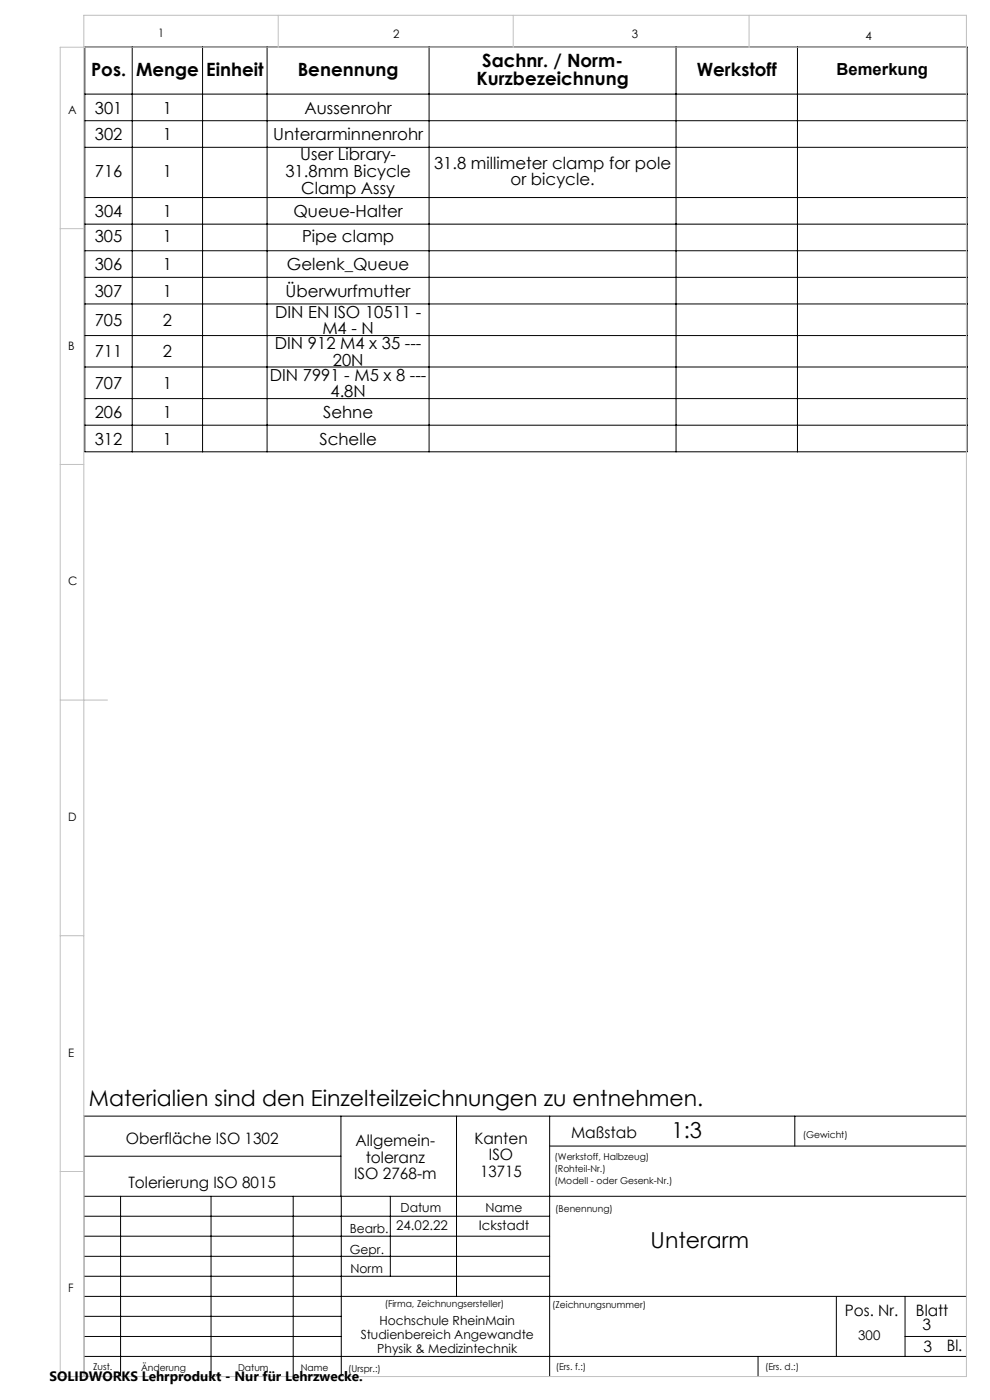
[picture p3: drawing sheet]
<svg xmlns="http://www.w3.org/2000/svg" width="210mm" height="297mm" viewBox="0 0 210 297" stroke-linecap="round" stroke-linejoin="round" font-family="sans-serif">
<defs><g id="words">
<g font-size="4.7">
<text x="18.9" y="234.7">Materialien sind den Einzelteilzeichnungen zu entnehmen.</text>
<text x="142.5" y="241.5">1:3</text>
<text x="138" y="264.7">Unterarm</text>
</g>
<g font-size="3.9">
<text x="19.3" y="16.1">Pos.</text>
<text x="28.9" y="16.1">Menge</text>
<text x="43.7" y="16.1">Einheit</text>
<text x="63.2" y="16.1">Benennung</text>
<text x="101" y="18">Kurzbezeichnung</text>
<text x="102.3" y="14.1">Sachnr. / Norm-</text>
<text x="147.8" y="16.1">Werkstoff</text>
</g>
<g font-size="3.5">
<text x="177.5" y="15.9">Bemerkung</text>
<text x="20.1" y="29.7">302</text>
<text x="20.1" y="24.1">301</text>
<text x="34.5" y="29.7">1</text>
<text x="34.6" y="24.1">1</text>
<text x="57.9" y="29.7">Unterarminnenrohr</text>
<text x="64.6" y="24.1">Aussenrohr</text>
<text x="63.7" y="34">User Library-</text>
<text x="92.1" y="35.8">31.8 millimeter clamp for pole</text>
<text x="20.1" y="37.6">716</text>
<text x="34.5" y="37.6">1</text>
<text x="60.5" y="37.6">31.8mm Bicycle</text>
<text x="63.9" y="41.1">Clamp Assy</text>
<text x="108.3" y="39.3">or bicycle.</text>
<text x="20.1" y="46">304</text>
<text x="34.5" y="46">1</text>
<text x="62.3" y="46">Queue-Halter</text>
<text x="20.1" y="51.4">305</text>
<text x="34.5" y="51.4">1</text>
<text x="64.1" y="51.4">Pipe clamp</text>
<text x="20.1" y="57.3">306</text>
<text x="34.5" y="57.3">1</text>
<text x="60.8" y="57.3">Gelenk_Queue</text>
<text x="20.1" y="63">307</text>
<text x="34.5" y="63">1</text>
<text x="60.6" y="63">Überwurfmutter</text>
<text x="20.1" y="69.1">705</text>
<text x="34.5" y="69.1">2</text>
<text x="58.3" y="67.4">DIN EN ISO 10511 -</text>
<text x="68.4" y="70.9">M4 - N</text>
<text x="20.1" y="75.8">711</text>
<text x="34.5" y="75.8">2</text>
<text x="58.3" y="74.1">DIN 912 M4 x 35 ---</text>
<text x="70.6" y="77.6">20N</text>
<text x="20.1" y="82.5">707</text>
<text x="34.5" y="82.5">1</text>
<text x="57.2" y="80.7">DIN 7991 - M5 x 8 ---</text>
<text x="20.1" y="88.7">206</text>
<text x="34.5" y="88.7">1</text>
<text x="68.5" y="88.7">Sehne</text>
<text x="70.1" y="84.3">4.8N</text>
<text x="20.1" y="94.3">312</text>
<text x="34.5" y="94.3">1</text>
<text x="67.8" y="94.3">Schelle</text>
</g>
<g font-size="3.3">
<text x="26.7" y="242.7">Oberfläche ISO 1302</text>
<text x="75.4" y="243.2">Allgemein-</text>
<text x="100.6" y="242.7">Kanten</text>
<text x="121.1" y="241.4">Maßstab</text>
<text x="27.2" y="251.9">Tolerierung ISO 8015</text>
<text x="75.1" y="250.2">ISO 2768-m</text>
<text x="77.6" y="246.7">toleranz</text>
<text x="101.9" y="249.7">13715</text>
<text x="103.7" y="246.2">ISO</text>
<text x="179.2" y="279.2">Pos. Nr.</text>
<text x="194.3" y="279.2">Blatt</text>
<text x="195.7" y="282.1">3</text>
<text x="195.9" y="286.9">3</text>
<text x="200.8" y="286.7">Bl.</text>
</g>
<text font-size="2.9" x="10.5" y="292.9">SOLIDWORKS Lehrprodukt - Nur für Lehrzwecke.</text>
<g font-size="2.8">
<text x="84" y="261">24.02.22</text>
<text x="101.6" y="261">Ickstadt</text>
<text x="182.1" y="284.3">300</text>
</g>
<g font-size="2.7">
<text x="85" y="257.2">Datum</text>
<text x="103" y="257.1">Name</text>
<text x="74.2" y="261.6">Bearb.</text>
<text x="74.2" y="265.9">Gepr.</text>
<text x="74.3" y="270.1">Norm</text>
<text x="80.5" y="281.1">Hochschule RheinMain</text>
<text x="76.5" y="284.1">Studienbereich Angewandte</text>
<text x="80" y="287.1">Physik &amp; Medizintechnik</text>
</g>
<g font-size="2.5">
<text x="33.6" y="7.8">1</text>
<text x="83.4" y="8.1">2</text>
<text x="134" y="8.2">3</text>
<text x="183.6" y="8.5">4</text>
<text x="14.5" y="24.2">A</text>
<text x="14.5" y="74.2">B</text>
<text x="14.5" y="124.2">C</text>
<text x="14.5" y="174.2">D</text>
<text x="14.5" y="224.2">E</text>
<text x="14.5" y="274.2">F</text>
</g>
<g font-size="2">
<text x="170.3" y="241.4">(Gewicht)</text>
<text x="117.6" y="246.1">(Werkstoff, Halbzeug)</text>
<text x="117.6" y="248.6">(Rohteil-Nr.)</text>
<text x="117.6" y="251.1">(Modell - oder Gesenk-Nr.)</text>
<text x="117.8" y="257.2">(Benennung)</text>
<text x="81.6" y="277.3">(Firma, Zeichnungsersteller)</text>
<text x="117.1" y="277.4">(Zeichnungsnummer)</text>
<text x="19.8" y="290.7">Zust.</text>
<text x="29.9" y="290.9">Änderung</text>
<text x="50.5" y="290.9">Datum</text>
<text x="63.8" y="290.8">Name</text>
<text x="73.9" y="291.1">(Urspr.:)</text>
<text x="117.9" y="290.7">(Ers. f.:)</text>
<text x="162.3" y="290.6">(Ers. d.:)</text>
</g>
</g></defs>
<g fill="none" stroke="#000" stroke-width=".21">
<path d="M18 10h187.1v85.8h-187.1zM18 20h187.1M28 10v85.8M43 10v85.8M56.7 10v85.8M91 10v85.8M143.4 10v85.8M169.2 10v85.8M18 25.6h187.1M18 31.3h187.1M18 41.9h187.1M18 47.6h187.1"/>
<path d="M18 53.2h187.1M18 58.8h187.1M18 64.5h187.1M18 71.2h187.1M18 77.9h187.1M18 84.6h187.1M18 90.2h187.1M72.3 236.8v17M96.8 236.8v38.2M116.6 236.8v55.2M168.6 236.8v6.3M205 236.8h-187.2v55.2"/>
<path d="M17.8 253.8h187.2M17.8 258h98.8M17.8 245.3h54.5M25.6 253.8v38.2M44.8 253.8v38.2M62.2 253.8v38.2M72.4 253.8v38.2M82.8 253.8v17M116.6 243.1h88.4M17.8 270.8h98.8M17.8 266.5h98.8M17.8 262.3h98.8"/>
<path d="M17.8 279.3h54.6M17.8 275h187.2M177.4 275v12.8M192 275v12.8M17.8 287.8h187.2M17.8 283.5h54.6M160.8 287.8v4.2M192 283.5h13"/>
</g>
<path d="M59 3.2v6.8M108.9 3.2v6.8M158.9 3.2v6.8M205 10h-192.2v282h192.2v-288.8h-187.2v288.8M12.8 48.5h5M12.8 98.5h5M12.8 148.5h10M12.8 198.5h5M12.8 248.5h5" fill="none" stroke="#c0c0c0" stroke-width=".21"/>
<use href="#words"/>
</svg>
